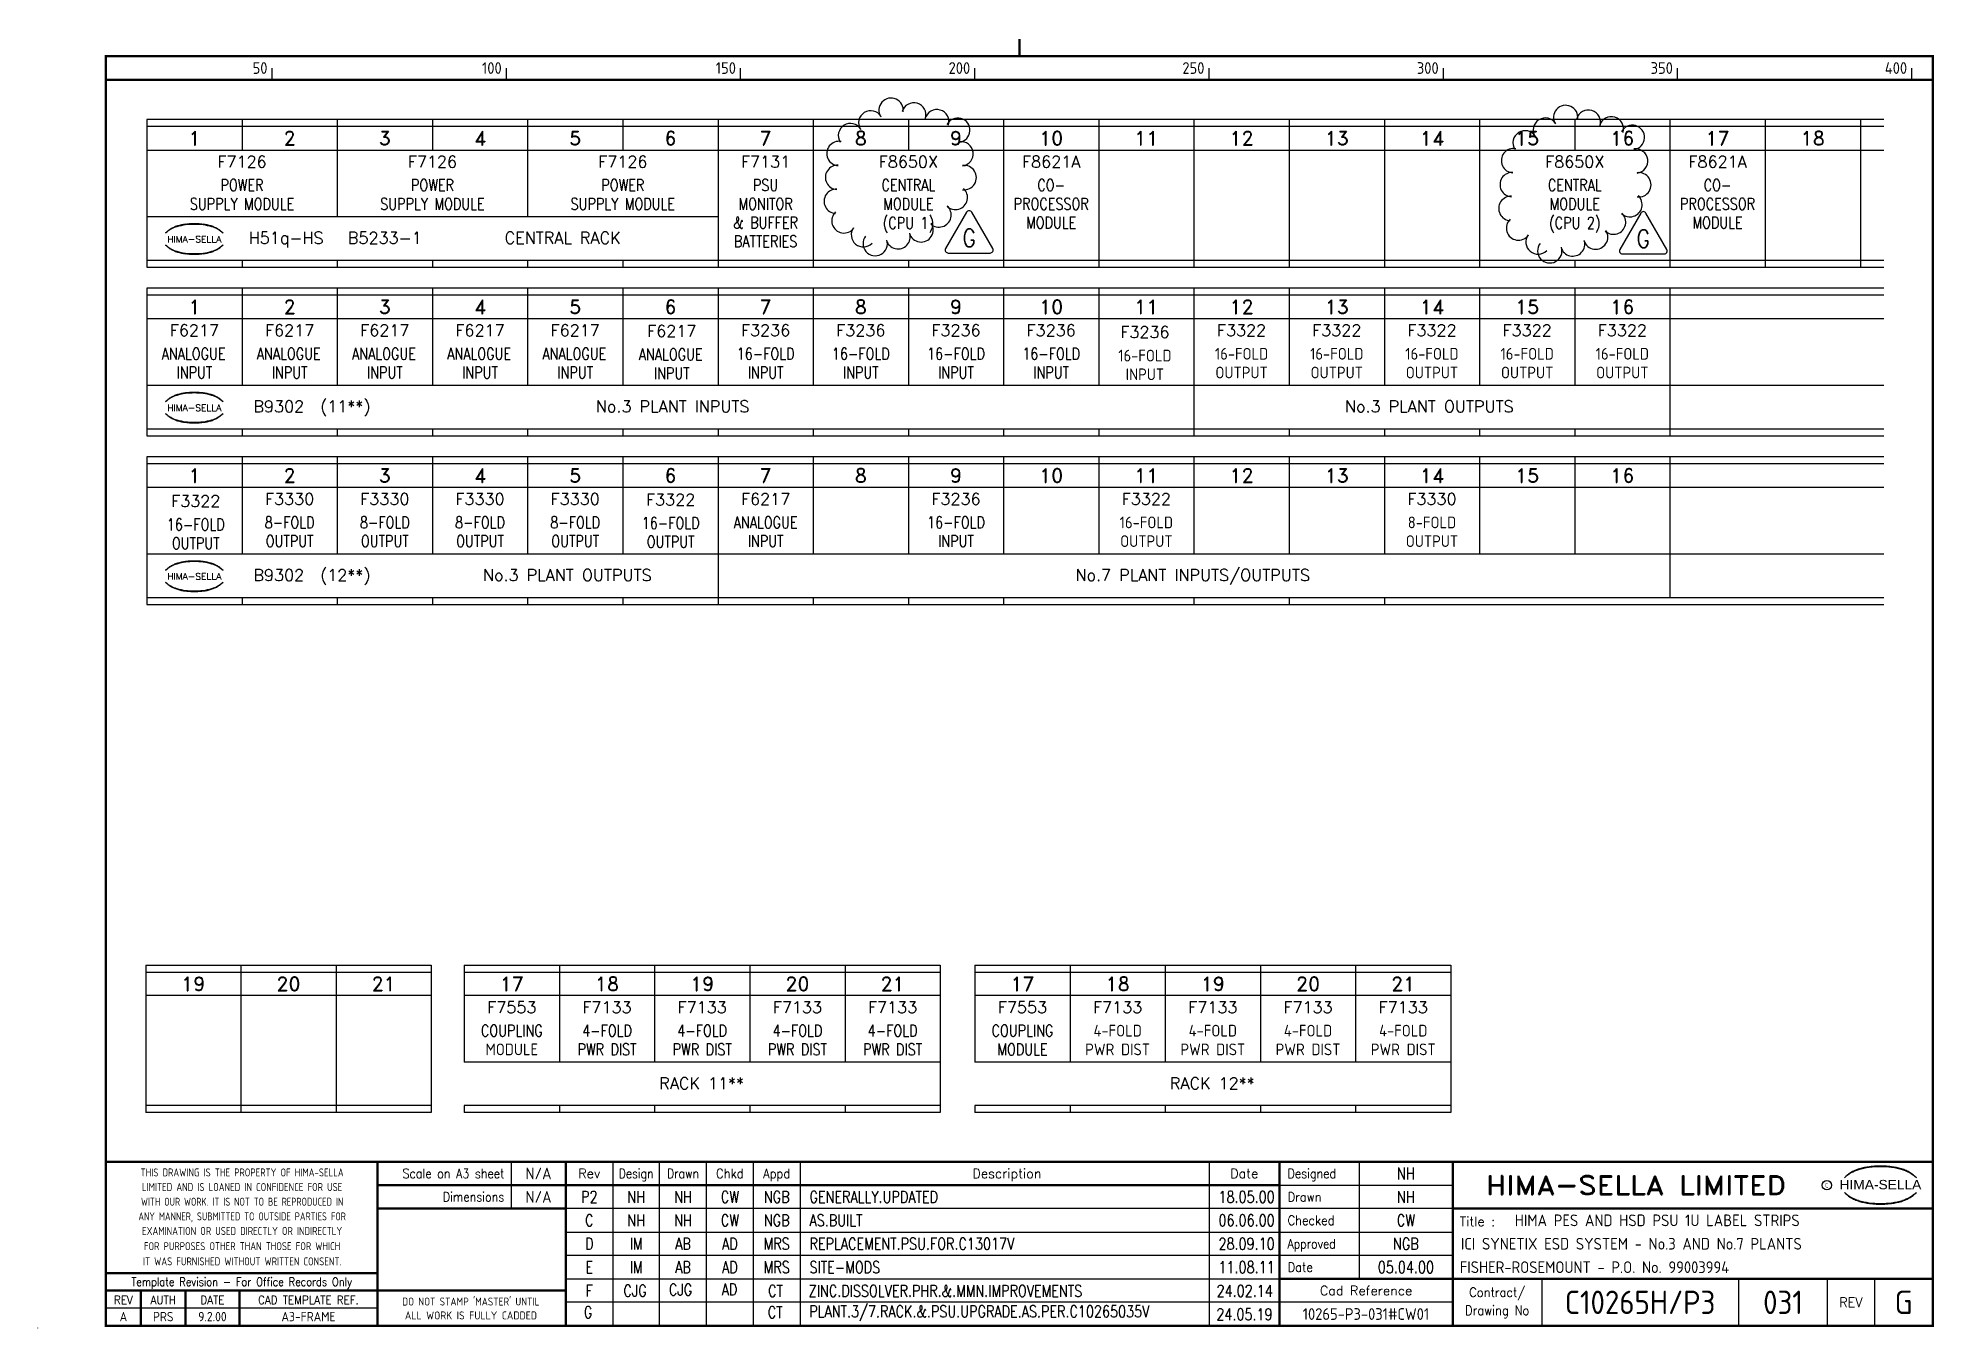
# Model space of a CAD drawing. Extents: x 0 to 405, y 0 to 275.
import ezdxf
from ezdxf.enums import TextEntityAlignment as Align

# ---------------------------------------------------------------- set-up
doc = ezdxf.new("R2010")
doc.units = 0
doc.header["$LTSCALE"] = 0.25
doc.header["$MEASUREMENT"] = 0
doc.layers.get('0').update_dxf_attribs({"color": 41, "linetype": 'CONTINUOUS'})
for name, color, linetype in [('00-DRG_FRAME', 12, 'CONTINUOUS'), ('01-DRAW', 7, 'CONTINUOUS'), ('02-TEXT', 2, 'CONTINUOUS')]:
    doc.layers.add(name, color=color, linetype=linetype)
doc.styles.add('ARIAL', font='arial.ttf', dxfattribs={"height": 2.5})
doc.styles.add('ISO', font='iso.shx', dxfattribs={"height": 2.5})
doc.styles.add('ROMAND', font='ROMAND')
doc.styles.add('ROMANS', font='romans.shx', dxfattribs={"width": 0.8})

msp = doc.modelspace()

# ---------------------------------------------------------------- texts
at = {"layer": '00-DRG_FRAME', "style": 'ISO'}
for s, p in [('50', (49, 267.75)), ('100', (99, 267.75)), ('150', (149, 267.75)), ('200', (199, 267.75)), ('250', (249, 267.75)), ('300', (299, 267.75)), ('350', (349, 267.75)), ('400', (399, 267.75))]:
    msp.add_text(s, height=2.5, dxfattribs=at).set_placement(p, align=Align.RIGHT)
at = {"layer": '00-DRG_FRAME', "color": 3, "style": 'ISO'}
for s, width, p in [('THIS DRAWING IS THE PROPERTY OF HIMA-SELLA', 0.9, (43.59, 33.23)), ("DO NOT STAMP 'MASTER' UNTIL", 0.95, (92.43, 5.83))]:
    msp.add_text(s, height=1.7, dxfattribs=dict(at, width=width)).set_placement(p, align=Align.MIDDLE)
at = {"layer": '00-DRG_FRAME', "color": 4, "style": 'ROMAND', "width": 0.87}
for s, p in [('Scale on A3 sheet', (99.54, 32)), ('Dimensions', (99.54, 27.01))]:
    msp.add_text(s, height=2, dxfattribs=at).set_placement(p, align=Align.RIGHT)
at = {"layer": '00-DRG_FRAME', "color": 4, "style": 'ROMAND'}
for s, p in [('Rev', (117.7, 32)), ('Description', (206.85, 32)), ('Date', (257.5, 32))]:
    msp.add_text(s, height=2, dxfattribs=at).set_placement(p, align=Align.CENTER)
for s, width, p in [('Design', 0.85, (127.7, 32)), ('Drawn', 0.85, (137.7, 32)), ('Chkd', 0.9, (147.7, 32)), ('Appd', 0.9, (157.7, 32))]:
    msp.add_text(s, height=2, dxfattribs=dict(at, width=width)).set_placement(p, align=Align.CENTER)
for s, width, p in [('Designed', 0.87, (266.75, 32)), ('Drawn', 0.9, (266.75, 27)), ('Checked', 0.9, (266.75, 22)), ('Approved', 0.85, (266.75, 17)), ('Date', 0.9, (266.75, 12))]:
    msp.add_text(s, height=2, dxfattribs=dict(at, width=width)).set_placement(p)
at = {"layer": '00-DRG_FRAME', "style": 'ROMAND', "width": 1.15}
msp.add_text('HIMA-SELLA LIMITED', height=4, dxfattribs=at).set_placement((341.1, 30.5), align=Align.MIDDLE)
at = {"layer": '00-DRG_FRAME', "color": 3, "style": 'ISO'}
for s, width, p in [('LIMITED AND IS LOANED IN CONFIDENCE FOR USE', 0.9, (43.59, 30.11)), ('ANY MANNER, SUBMITTED TO OUTSIDE PARTIES FOR', 0.87, (43.59, 23.85)), ('WITH OUR WORK. IT IS NOT TO BE REPRODUCED IN', 0.87, (43.59, 26.98)), ('EXAMINATION OR USED DIRECTLY OR INDIRECTLY', 0.9, (43.59, 20.73)), ('FOR PURPOSES OTHER THAN THOSE FOR WHICH', 0.9, (43.59, 17.49)), ('IT WAS FURNISHED WITHOUT WRITTEN CONSENT.', 0.9, (43.59, 14.24))]:
    msp.add_text(s, height=1.7, dxfattribs=dict(at, width=width)).set_placement(p, align=Align.MIDDLE_CENTER)
at = {"layer": '00-DRG_FRAME', "color": 3, "style": 'ISO', "width": 0.9}
msp.add_text('C', height=1, dxfattribs=at).set_placement((381.84, 30), align=Align.CENTER)
at = {"layer": '00-DRG_FRAME', "style": 'ARIAL', "width": 1.05}
msp.add_text('HIMA-SELLA', height=2, dxfattribs=at).set_placement((393.3, 29.63), align=Align.CENTER)
at = {"layer": '00-DRG_FRAME', "color": 4, "style": 'ROMAND'}
msp.add_text('Title :', height=2, dxfattribs=at).set_placement((303.5, 21.75))
for s, height, width, p in [('Template Revision - For Office Records Only', 1.8, 0.85, (43.5, 9.62)), ('Contract/', 2, 0.9, (311.5, 7.5)), ('REV', 1.8, 0.9, (18.25, 6)), ('AUTH', 1.8, 0.9, (26.75, 6)), ('DATE', 1.8, 0.9, (37.25, 6)), ('CAD TEMPLATE REF.', 1.8, 0.9, (57.75, 6)), ('Drawing No', 2, 0.9, (311.5, 3.5))]:
    msp.add_text(s, height=height, dxfattribs=dict(at, width=width)).set_placement(p, align=Align.MIDDLE)
for s, p in [('Cad Reference', (283.5, 8)), ('REV', (387, 5.5))]:
    msp.add_text(s, height=2, dxfattribs=at).set_placement(p, align=Align.MIDDLE)
at = {"layer": '00-DRG_FRAME', "color": 41, "style": 'ISO'}
for s, p in [('A', (18.25, 1.45)), ('PRS', (26.75, 1.45)), ('9.2.00', (37.25, 1.45)), ('A3-FRAME', (57.75, 1.45))]:
    msp.add_text(s, height=2, dxfattribs=at).set_placement(p, align=Align.CENTER)
at = {"layer": '00-DRG_FRAME', "color": 3, "style": 'ISO'}
msp.add_text('ALL WORK IS FULLY CADDED', height=1.7, dxfattribs=at).set_placement((92.43, 2.7), align=Align.MIDDLE_CENTER)
at = {"layer": '02-TEXT', "style": 'ROMAND'}
for s, p in [('1', (33.41, 254)), ('2', (53.73, 254)), ('3', (74.05, 254)), ('4', (94.37, 254)), ('5', (114.69, 254)), ('6', (135.01, 254)), ('7', (155.33, 254)), ('8', (175.65, 254)), ('9', (195.97, 254)), ('10', (216.29, 254)), ('11', (236.61, 254)), ('12', (256.93, 254)), ('13', (277.25, 254)), ('14', (297.57, 254)), ('15', (317.89, 254)), ('16', (338.21, 254)), ('17', (358.53, 254)), ('18', (378.85, 254)), ('1', (33.41, 218)), ('2', (53.73, 218)), ('3', (74.05, 218)), ('4', (94.37, 218)), ('5', (114.69, 218)), ('6', (135.01, 218)), ('7', (155.33, 218)), ('8', (175.65, 218)), ('9', (195.97, 218)), ('10', (216.29, 218)), ('11', (236.61, 218)), ('12', (256.93, 218)), ('13', (277.25, 218)), ('14', (297.57, 218)), ('15', (317.89, 218)), ('16', (338.21, 218)), ('1', (33.41, 182)), ('2', (53.73, 182)), ('3', (74.05, 182)), ('4', (94.37, 182)), ('5', (114.69, 182)), ('6', (135.01, 182)), ('7', (155.33, 182)), ('8', (175.65, 182)), ('9', (195.97, 182)), ('10', (216.29, 182)), ('11', (236.61, 182)), ('12', (256.93, 182)), ('13', (277.25, 182)), ('14', (297.57, 182)), ('15', (317.89, 182)), ('16', (338.21, 182))]:
    msp.add_text(s, height=3, dxfattribs=at).set_placement(p, align=Align.MIDDLE_CENTER)
at = {"layer": '02-TEXT'}
for s, height, style, p in [('F7126', 2.5, 'ROMAND', (43.57, 249)), ('F7126', 2.5, 'ROMAND', (84.21, 249)), ('F7126', 2.5, 'ROMAND', (124.85, 249)), ('F7131', 2.5, 'ROMAND', (155.33, 249)), ('F8650X', 2.5, 'ROMAND', (185.81, 249)), ('F8621A', 2.5, 'ROMAND', (216.29, 249)), ('F8650X', 2.5, 'ROMAND', (328.05, 249)), ('F8621A', 2.5, 'ROMAND', (358.53, 249)), ('F6217', 2.5, 'ROMAND', (33.41, 213)), ('F6217', 2.5, 'ROMAND', (53.73, 213)), ('F6217', 2.5, 'ROMAND', (74.05, 213)), ('F6217', 2.5, 'ROMAND', (94.37, 213)), ('F6217', 2.5, 'ROMAND', (114.69, 213)), ('F6217', 2.5, 'ROMAND', (135.31, 212.85)), ('F3236', 2.5, 'ROMAND', (155.33, 213)), ('F3236', 2.5, 'ROMAND', (175.65, 213)), ('F3236', 2.5, 'ROMAND', (195.97, 213)), ('F3236', 2.5, 'ROMAND', (216.29, 213)), ('F3236', 2.5, 'ROMAND', (236.3, 212.62)), ('F3322', 2.5, 'ROMAND', (256.93, 213)), ('F3322', 2.5, 'ROMAND', (277.25, 213)), ('F3322', 2.5, 'ROMAND', (297.57, 213)), ('F3322', 2.5, 'ROMAND', (317.89, 213)), ('F3322', 2.5, 'ROMAND', (338.21, 213)), ('16-FOLD', 2.5, 'ISO', (236.3, 207.62)), ('16-FOLD', 2.5, 'ISO', (256.93, 208)), ('16-FOLD', 2.5, 'ISO', (277.25, 208)), ('16-FOLD', 2.5, 'ISO', (297.57, 208)), ('16-FOLD', 2.5, 'ISO', (317.89, 208)), ('16-FOLD', 2.5, 'ISO', (338.21, 208)), ('INPUT', 2.5, 'ISO', (236.3, 203.62)), ('OUTPUT', 2.5, 'ISO', (256.93, 204)), ('OUTPUT', 2.5, 'ISO', (277.25, 204)), ('OUTPUT', 2.5, 'ISO', (297.57, 204)), ('OUTPUT', 2.5, 'ISO', (317.89, 204)), ('OUTPUT', 2.5, 'ISO', (338.21, 204)), ('F3330', 2.5, 'ROMAND', (53.73, 177)), ('F3330', 2.5, 'ROMAND', (74.05, 177)), ('F3330', 2.5, 'ROMAND', (94.37, 177)), ('F3330', 2.5, 'ROMAND', (114.69, 177)), ('F3322', 2.5, 'ROMAND', (135.06, 176.86)), ('F6217', 2.5, 'ROMAND', (155.33, 177)), ('F3236', 2.5, 'ROMAND', (195.97, 177)), ('F3322', 2.5, 'ROMAND', (236.61, 177)), ('F3330', 2.5, 'ROMAND', (297.57, 177)), ('F3322', 2.5, 'ROMAND', (33.69, 176.55)), ('16-FOLD', 2.5, 'ISO', (236.61, 172)), ('8-FOLD', 2.5, 'ISO', (297.57, 172)), ('OUTPUT', 2.5, 'ISO', (236.61, 168)), ('OUTPUT', 2.5, 'ISO', (297.57, 168)), ('19', 3, 'ROMAND', (33.16, 73.5)), ('20', 3, 'ROMAND', (53.48, 73.5)), ('21', 3, 'ROMAND', (73.8, 73.5)), ('17', 3, 'ROMAND', (101.16, 73.5)), ('18', 3, 'ROMAND', (121.48, 73.5)), ('19', 3, 'ROMAND', (141.8, 73.5)), ('20', 3, 'ROMAND', (162.12, 73.5)), ('21', 3, 'ROMAND', (182.44, 73.5)), ('17', 3, 'ROMAND', (210.16, 73.5)), ('18', 3, 'ROMAND', (230.48, 73.5)), ('19', 3, 'ROMAND', (250.8, 73.5)), ('20', 3, 'ROMAND', (271.12, 73.5)), ('21', 3, 'ROMAND', (291.44, 73.5)), ('F7553', 2.5, 'ROMAND', (101.16, 68.5)), ('F7133', 2.5, 'ROMAND', (121.48, 68.5)), ('F7133', 2.5, 'ROMAND', (141.8, 68.5)), ('F7133', 2.5, 'ROMAND', (162.12, 68.5)), ('F7133', 2.5, 'ROMAND', (182.44, 68.5)), ('F7553', 2.5, 'ROMAND', (210.16, 68.5)), ('F7133', 2.5, 'ROMAND', (230.48, 68.5)), ('F7133', 2.5, 'ROMAND', (250.8, 68.5)), ('F7133', 2.5, 'ROMAND', (271.12, 68.5)), ('F7133', 2.5, 'ROMAND', (291.44, 68.5)), ('MODULE', 2.5, 'ISO', (101.16, 59.5)), ('PWR DIST', 2.5, 'ISO', (230.48, 59.5)), ('4-FOLD', 2.5, 'ISO', (230.48, 63.5)), ('PWR DIST', 2.5, 'ISO', (250.8, 59.5)), ('4-FOLD', 2.5, 'ISO', (250.8, 63.5)), ('PWR DIST', 2.5, 'ISO', (271.12, 59.5)), ('4-FOLD', 2.5, 'ISO', (271.12, 63.5)), ('PWR DIST', 2.5, 'ISO', (291.44, 59.5)), ('4-FOLD', 2.5, 'ISO', (291.44, 63.5))]:
    msp.add_text(s, height=height, dxfattribs=dict(at, style=style)).set_placement(p, align=Align.MIDDLE)
at = {"layer": '02-TEXT', "style": 'ROMANS', "width": 0.8}
for s, p in [('POWER', (43.57, 244)), ('POWER', (84.21, 244)), ('POWER', (124.85, 244)), ('PSU', (155.33, 244)), ('CENTRAL', (185.81, 244)), ('CO-', (216.29, 244)), ('CENTRAL', (328.05, 244)), ('CO-', (358.53, 244)), ('SUPPLY MODULE', (43.57, 240)), ('SUPPLY MODULE', (84.21, 240)), ('SUPPLY MODULE', (124.85, 240)), ('MONITOR', (155.33, 240)), ('MODULE', (185.81, 240)), ('PROCESSOR', (216.29, 240)), ('MODULE', (328.05, 240)), ('PROCESSOR', (358.53, 240)), ('& BUFFER', (155.33, 236)), ('(CPU 1)', (185.81, 235.75)), ('MODULE', (216.29, 236)), ('(CPU 2)', (328.05, 235.75)), ('MODULE', (358.53, 236)), ('BATTERIES', (155.33, 232)), ('ANALOGUE', (33.22, 208)), ('ANALOGUE', (53.54, 208)), ('ANALOGUE', (73.86, 208)), ('ANALOGUE', (94.18, 208)), ('ANALOGUE', (114.5, 208)), ('ANALOGUE', (135.07, 207.85)), ('16-FOLD', (155.33, 208)), ('16-FOLD', (175.65, 208)), ('16-FOLD', (195.97, 208)), ('16-FOLD', (216.29, 208)), ('INPUT', (33.41, 204)), ('INPUT', (53.73, 204)), ('INPUT', (74.05, 204)), ('INPUT', (94.37, 204)), ('INPUT', (114.69, 204)), ('INPUT', (135.31, 203.85)), ('INPUT', (155.33, 204)), ('INPUT', (175.65, 204)), ('INPUT', (195.97, 204)), ('INPUT', (216.29, 204)), ('16-FOLD', (33.69, 171.55)), ('8-FOLD', (53.73, 172)), ('8-FOLD', (74.05, 172)), ('8-FOLD', (94.37, 172)), ('8-FOLD', (114.69, 172)), ('16-FOLD', (135.06, 171.86)), ('ANALOGUE', (155.33, 172)), ('16-FOLD', (195.97, 172)), ('OUTPUT', (33.69, 167.55)), ('OUTPUT', (53.73, 168)), ('OUTPUT', (74.05, 168)), ('OUTPUT', (94.37, 168)), ('OUTPUT', (114.69, 168)), ('OUTPUT', (135.06, 167.86)), ('INPUT', (155.33, 168)), ('INPUT', (195.97, 168)), ('COUPLING', (101.16, 63.5)), ('PWR DIST', (121.48, 59.5)), ('4-FOLD', (121.48, 63.5)), ('PWR DIST', (141.8, 59.5)), ('4-FOLD', (141.8, 63.5)), ('PWR DIST', (162.12, 59.5)), ('4-FOLD', (162.12, 63.5)), ('PWR DIST', (182.44, 59.5)), ('4-FOLD', (182.44, 63.5)), ('COUPLING', (210.16, 63.5)), ('MODULE', (210.16, 59.5))]:
    msp.add_text(s, height=2.5, dxfattribs=at).set_placement(p, align=Align.MIDDLE)
at = {"layer": '02-TEXT', "style": 'ROMAND'}
for s, p in [('H51q-HS', (52.98, 231.5)), ('B5233-1', (74.05, 231.5)), ('CENTRAL RACK', (112, 231.5)), ('B9302  (11**)', (58.48, 195.5)), ('No.3 PLANT INPUTS', (135.5, 195.5)), ('No.3 PLANT OUTPUTS', (297, 195.5)), ('B9302  (12**)', (58.48, 159.5)), ('No.3 PLANT OUTPUTS', (113, 159.5)), ('No.7 PLANT INPUTS/OUTPUTS', (246.5, 159.5)), ('RACK 11**', (141.69, 51)), ('RACK 12**', (250.69, 51))]:
    msp.add_text(s, height=2.5, dxfattribs=at).set_placement(p, align=Align.CENTER)
at = {"layer": '02-TEXT', "style": 'ROMANS', "width": 0.8}
for tag, text, p in [('NH', '', (292, 31.75)), ('P2', 'A', (117.7, 26.75)), ('NH', '', (127.7, 26.75)), ('NH', '', (137.7, 26.75)), ('CW', '', (147.7, 26.75)), ('NGB', '', (157.7, 26.75)), ('18.05.00', '', (258, 26.75)), ('NH', '', (292, 26.75)), ('C', 'A', (117.7, 21.75)), ('NH', '', (127.7, 21.75)), ('NH', '', (137.7, 21.75)), ('CW', '', (147.7, 21.75)), ('NGB', '', (157.7, 21.75)), ('06.06.00', '', (258, 21.75)), ('CW', '', (292, 21.75)), ('D', 'A', (117.7, 16.75)), ('IM', '', (127.7, 16.75)), ('AB', '', (137.7, 16.75)), ('AD', '', (147.7, 16.75)), ('MRS', '', (157.7, 16.75)), ('28.09.10', '', (258, 16.75)), ('NGB', 'NGB', (292, 16.75)), ('E', 'A', (117.7, 11.75)), ('IM', '', (127.7, 11.75)), ('AB', '', (137.7, 11.75)), ('AD', '', (147.7, 11.75)), ('MRS', '', (157.7, 11.75)), ('11.08.11', '', (258, 11.75)), ('05.04.00', '', (292, 11.75)), ('F', 'A', (117.66, 6.74)), ('CJG', '', (127.46, 6.72)), ('CJG', '', (137.18, 6.95)), ('AD', '', (147.61, 7)), ('CT', '', (157.45, 6.69)), ('24.02.14', '', (257.6, 6.69)), ('G', 'A', (117.43, 2.14)), ('CT', '', (157.38, 2.12)), ('24.05.19', '', (257.55, 1.68))]:
    msp.add_attdef(tag, text=text, height=2.5, dxfattribs=at).set_placement(p, align=Align.CENTER)
for tag, p in [('GENERALLY.UPDATED', (164.7, 26.75)), ('AS.BUILT', (164.7, 21.75)), ('REPLACEMENT.PSU.FOR.C13017V', (164.7, 16.75)), ('SITE-MODS', (164.7, 11.75)), ('ZINC.DISSOLVER.PHR.&.MMN.IMPROVEMENTS', (164.54, 6.69)), ('PLANT.3/7.RACK.&.PSU.UPGRADE.AS.PER.C10265035V', (164.65, 2.3))]:
    msp.add_attdef(tag, p, '', height=2.5, dxfattribs=at)

# ---------------------------------------------------------------- blocks, each defined once
blk = doc.blocks.new('A3-TITLE')
at = {"style": 'ISO'}
blk.add_attdef('TITLE_1', (318.75, 21.75), '', height=2.5, dxfattribs=at)
for tag, p in [('DRGNO', (372.5, 3)), ('REV.', (398.25, 3))]:
    blk.add_attdef(tag, text='', height=5, dxfattribs=at).set_placement(p, align=Align.CENTER)
blk = doc.blocks.new('A3-CONTRACT')
at = {"style": 'ISO'}
for tag, height, p in [('SCALE', 2.5, (106.86, 31.75)), ('DIMS', 2.5, (106.86, 26.75)), ('CAD-REF', 2.5, (282, 1.75)), ('CONTRACT', 5, (342, 3))]:
    blk.add_attdef(tag, text='', height=height, dxfattribs=at).set_placement(p, align=Align.CENTER)
for tag, p in [('TITLE_2', (303.75, 16.75)), ('TITLE_3', (303.5, 11.75))]:
    blk.add_attdef(tag, p, '', height=2.5, dxfattribs=at)
blk = doc.blocks.new('HSLOGO')
for centre, radius, start, end in [((-2.7, -3.7), 7.24, 106.0532, 133.5024), ((-2.43, -3.52), 7.3, 130.419, 136.057), ((-3.19, -2.43), 5.98, 122.244, 131.6154), ((-3.55, -1.75), 5.21, 111.8206, 122.8668), ((-1.53, -5.83), 9.76, 107.5931, 113.9452), ((-0.2, -12.03), 15.94, 89.2698, 106.3911), ((-1.2, -7.01), 10.99, 96.0146, 107.3203), ((-0.01, -14.22), 18.28, 92.8917, 97.3734), ((-0.06, -11.66), 15.73, 89.7805, 93.1738), ((0.06, -11.66), 15.73, 86.8262, 90.2195), ((0.2, -12.03), 15.94, 73.6089, 90.7302), ((0.01, -14.22), 18.28, 82.6266, 87.1083), ((1.2, -7.01), 10.99, 72.6797, 83.9854), ((1.53, -5.83), 9.76, 66.0548, 72.4069), ((2.7, -3.7), 7.24, 46.4976, 73.9468), ((3.55, -1.75), 5.21, 57.1332, 68.1794), ((3.19, -2.43), 5.98, 48.3846, 57.756), ((2.43, -3.52), 7.3, 43.943, 49.581), ((-2.7, 3.7), 7.24, 226.4976, 253.9468), ((-2.43, 3.52), 7.3, 223.943, 229.581), ((-3.19, 2.43), 5.98, 228.3846, 237.756), ((-3.55, 1.75), 5.21, 237.1332, 248.1794), ((-1.53, 5.83), 9.76, 246.0548, 252.4069), ((-0.2, 12.03), 15.94, 253.6089, 270.7302), ((-1.2, 7.01), 10.99, 252.6797, 263.9854), ((-0.01, 14.22), 18.28, 262.6266, 267.1083), ((-0.06, 11.66), 15.73, 266.8262, 270.2195), ((0.2, 12.03), 15.94, 269.2698, 286.3911), ((0.06, 11.66), 15.73, 269.7805, 273.1738), ((0.01, 14.22), 18.28, 272.8917, 277.3734), ((1.2, 7.01), 10.99, 276.0146, 287.3203), ((1.53, 5.83), 9.76, 287.5931, 293.9452), ((2.7, 3.7), 7.24, 286.0532, 313.5024), ((3.55, 1.75), 5.21, 291.8206, 302.8668), ((3.19, 2.43), 5.98, 302.244, 311.6154), ((2.43, 3.52), 7.3, 310.419, 316.057)]:
    blk.add_arc(centre, radius, start, end)
at = {"style": 'ROMAND', "width": 1.05}
blk.add_text('HIMA-SELLA', height=1.7, dxfattribs=at).set_placement((0, -0.9), align=Align.CENTER)
blk = doc.blocks.new('TRI-F')
at = {"layer": '01-DRAW'}
blk.add_lwpolyline([(-0.26, 2.55), (-2.34, -1.05, 0.57735), (-2.08, -1.5), (2.08, -1.5, 0.57735), (2.34, -1.05), (0.26, 2.55, 0.57735)], format="xyb", close=True, dxfattribs=at)
at = {"layer": '02-TEXT', "color": 2, "style": 'ROMANS', "width": 0.8}
blk.add_text('G', height=1.8, dxfattribs=at).set_placement((0, 0), align=Align.MIDDLE)
blk = doc.blocks.new('*U11')
at = {"color": 0, "linetype": 'ByBlock', "lineweight": -2}
for centre, start, end in [((-2.01, 14.17), 352.152, 212.0054), ((-6.34, 11.46), 32.0054, 212.0054), ((2.84, 13.15), 343.7398, 163.7398), ((7.75, 11.72), 343.7398, 163.7398), ((12.23, 9.92), 277.7652, 153.1337), ((-10.67, 8.75), 32.0054, 212.0054), ((-13.14, 4.94), 79.7, 266.8202), ((12.92, 4.86), 277.7652, 97.7652), ((-13.43, -0.16), 86.8202, 266.8202), ((13.61, -0.21), 262.5607, 97.7652), ((-13.71, -5.26), 86.8202, 266.8202), ((11.71, -4.45), 226.9092, 46.9092), ((-12.07, -9.44), 132.9418, 324.4623), ((8.22, -8.18), 226.9092, 46.9092), ((-7.91, -12.41), 144.4623, 315.1843), ((-0.51, -12.84), 196.6992, 16.6992), ((4.39, -11.37), 196.6992, 33.0367), ((-5.4, -14.3), 142.6071, 16.6992)]:
    blk.add_arc(centre, 2.6, start, end, dxfattribs=at)
blk = doc.blocks.new('*U12')
at = {"color": 0, "linetype": 'ByBlock', "lineweight": -2}
for centre, start, end in [((-2.01, 14.17), 352.152, 212.0054), ((-6.34, 11.46), 32.0054, 212.0054), ((2.84, 13.15), 343.7398, 163.7398), ((7.75, 11.72), 343.7398, 163.7398), ((12.23, 9.92), 277.7652, 153.1337), ((-10.67, 8.75), 32.0054, 212.0054), ((-13.14, 4.94), 79.7, 266.8202), ((12.92, 4.86), 277.7652, 97.7652), ((-13.43, -0.16), 86.8202, 266.8202), ((13.61, -0.21), 262.5607, 97.7652), ((-13.71, -5.26), 86.8202, 266.8202), ((11.71, -4.45), 226.9092, 46.9092), ((-12.07, -9.44), 132.9418, 324.4623), ((8.22, -8.18), 226.9092, 46.9092), ((-7.91, -12.41), 144.4623, 315.1843), ((-0.51, -12.84), 196.6992, 16.6992), ((4.39, -11.37), 196.6992, 33.0367), ((-5.4, -14.3), 142.6071, 16.6992)]:
    blk.add_arc(centre, 2.6, start, end, dxfattribs=at)

# ---------------------------------------------------------------- linework, layer by layer
at = {"layer": '00-DRG_FRAME'}
for p, q in [((50, 266.5), (50, 269)), ((100, 266.5), (100, 269)), ((150, 266.5), (150, 269)), ((200, 266.5), (200, 269)), ((250, 266.5), (250, 269)), ((300, 266.5), (300, 269)), ((350, 266.5), (350, 269)), ((400, 266.5), (400, 269)), ((101.01, 35.5), (101.01, 25.5)), ((122.7, 35.5), (122.7, 0.5)), ((132.7, 0.5), (132.7, 35.5)), ((142.7, 0.5), (142.7, 35.5)), ((152.7, 35.5), (152.7, 0.5)), ((162.7, 35.5), (162.7, 0.5)), ((250, 35.5), (250, 0.5)), ((282, 35.5), (282, 10.5)), ((265, 30.5), (302, 30.5)), ((302, 25.5), (112.7, 25.5)), ((112.7, 20.5), (302, 20.5)), ((302, 15.5), (112.7, 15.5)), ((112.7, 10.5), (265, 10.5)), ((321, 10.5), (321, 0.5)), ((363, 10.5), (363, 0.5)), ((382, 0.5), (382, 10.5)), ((392, 10.5), (392, 0.5)), ((72.5, 4.25), (14.5, 4.25)), ((302, 5.5), (112.7, 5.5)), ((0, 0), (0, 0.03))]:
    msp.add_line(p, q, dxfattribs=at)
at = {"layer": '00-DRG_FRAME', "const_width": 0.5}
for points in [[(209.5, 271.5), (209.5, 275.18)], [(209.5, 271.5), (209.5, 275.18)], [(14.5, 266.5), (404.5, 266.5)], [(404.5, 35.5), (14.5, 35.5)], [(72.5, 0.5), (72.5, 35.5)], [(112.7, 0.5), (112.7, 35.5)], [(265, 35.5), (265, 0.5)], [(302, 0.5), (302, 35.5)], [(265, 30.5), (72.5, 30.5)], [(112.7, 25.5), (72.5, 25.5)], [(404.5, 25.5), (302, 25.5)], [(14.5, 11.75), (72.5, 11.75)], [(14.5, 8), (72.5, 8)], [(22, 0.5), (22, 8)], [(31.5, 0.5), (31.5, 8)], [(43, 0.5), (43, 8)], [(112.7, 8), (72.5, 8)], [(265, 10.5), (404.5, 10.5)]]:
    msp.add_lwpolyline(points, dxfattribs=at)
msp.add_lwpolyline([(14.5, 0.5), (404.5, 0.5), (404.5, 271.5), (14.5, 271.5)], close=True, dxfattribs=at)
at = {"layer": '00-DRG_FRAME', "color": 3}
msp.add_circle((381.88, 30.5), 1, dxfattribs=at)
for centre, radius, start, end in [((390.6, 26.83), 7.24, 106.0532, 133.5024), ((390.88, 27.01), 7.3, 130.419, 136.057), ((390.11, 28.1), 5.98, 122.244, 131.6154), ((389.75, 28.78), 5.21, 111.8206, 122.8668), ((391.78, 24.7), 9.76, 107.5931, 113.9452), ((393.1, 18.5), 15.94, 89.2698, 106.3911), ((392.1, 23.52), 10.99, 96.0146, 107.3203), ((393.29, 16.31), 18.28, 92.8917, 97.3734), ((393.24, 18.86), 15.73, 89.7805, 93.1738), ((393.36, 18.86), 15.73, 86.8262, 90.2195), ((393.51, 18.5), 15.94, 73.6089, 90.7302), ((393.31, 16.31), 18.28, 82.6266, 87.1083), ((394.51, 23.52), 10.99, 72.6797, 83.9854), ((394.83, 24.7), 9.76, 66.0548, 72.4069), ((396, 26.83), 7.24, 46.4976, 73.9468), ((396.85, 28.78), 5.21, 57.1332, 68.1794), ((396.49, 28.1), 5.98, 48.3846, 57.756), ((395.73, 27.01), 7.3, 43.943, 49.581), ((390.88, 34.04), 7.3, 223.943, 229.581), ((390.6, 34.23), 7.24, 226.4976, 253.9468), ((390.11, 32.96), 5.98, 228.3846, 237.756), ((396, 34.23), 7.24, 286.0532, 313.5024), ((396.49, 32.96), 5.98, 302.244, 311.6154), ((395.73, 34.04), 7.3, 310.419, 316.057), ((389.75, 32.28), 5.21, 237.1332, 248.1794), ((391.78, 36.36), 9.76, 246.0548, 252.4069), ((393.1, 42.56), 15.94, 253.6089, 270.7302), ((392.1, 37.54), 10.99, 252.6797, 263.9854), ((393.29, 44.75), 18.28, 262.6266, 267.1083), ((393.24, 42.19), 15.73, 266.8262, 270.2195), ((393.51, 42.56), 15.94, 269.2698, 286.3911), ((393.36, 42.19), 15.73, 269.7805, 273.1738), ((393.31, 44.75), 18.28, 272.8917, 277.3734), ((394.51, 37.54), 10.99, 276.0146, 287.3203), ((394.83, 36.36), 9.76, 287.5931, 293.9452), ((396.85, 32.28), 5.21, 291.8206, 302.8668)]:
    msp.add_arc(centre, radius, start, end, dxfattribs=at)
at = {"layer": '01-DRAW'}
for p, q in [((394.01, 258), (23.25, 258)), ((23.25, 258), (23.25, 226.5)), ((394.01, 256.5), (23.25, 256.5)), ((43.57, 258), (43.57, 251.5)), ((63.89, 258), (63.89, 237.25)), ((84.21, 258), (84.21, 251.5)), ((104.53, 258), (104.53, 237.25)), ((124.85, 258), (124.85, 251.5)), ((145.17, 258), (145.17, 226.5)), ((165.49, 258), (165.49, 226.5)), ((185.81, 258), (185.81, 251.5)), ((226.45, 258), (226.45, 226.5)), ((246.77, 258), (246.77, 226.5)), ((267.09, 258), (267.09, 226.5)), ((287.41, 258), (287.41, 226.5)), ((307.73, 258), (307.73, 226.5)), ((328.05, 258), (328.05, 251.5)), ((348.37, 258), (348.37, 226.5)), ((368.69, 258), (368.69, 226.5)), ((389.01, 258), (389.01, 226.5)), ((23.25, 251.5), (394.01, 251.5)), ((145.17, 237.25), (23.25, 237.25)), ((23.25, 228), (394.01, 228)), ((43.57, 228), (43.57, 226.5)), ((63.89, 228), (63.89, 226.5)), ((84.21, 228), (84.21, 226.5)), ((104.53, 228), (104.53, 226.5)), ((124.85, 228), (124.85, 226.5)), ((185.81, 228), (185.81, 226.5)), ((328.05, 228), (328.05, 226.5)), ((23.25, 226.5), (394.01, 226.5)), ((394.01, 222), (23.25, 222)), ((23.25, 222), (23.25, 190.5)), ((23.25, 222), (23.25, 190.5)), ((394.01, 220.5), (23.25, 220.5)), ((43.57, 222), (43.57, 201.25)), ((43.57, 222), (43.57, 201.25)), ((63.89, 222), (63.89, 201.25)), ((63.89, 222), (63.89, 201.25)), ((84.21, 222), (84.21, 201.25)), ((84.21, 222), (84.21, 201.25)), ((104.53, 222), (104.53, 201.25)), ((104.53, 222), (104.53, 201.25)), ((124.85, 222), (124.85, 201.25)), ((124.85, 222), (124.85, 201.25)), ((145.17, 222), (145.17, 201.25)), ((145.17, 222), (145.17, 201.25)), ((165.49, 222), (165.49, 201.25)), ((165.49, 222), (165.49, 201.25)), ((185.81, 222), (185.81, 201.25)), ((206.13, 222), (206.13, 201.25)), ((206.13, 222), (206.13, 201.25)), ((226.45, 222), (226.45, 201.25)), ((226.45, 222), (226.45, 201.25)), ((246.77, 222), (246.77, 192)), ((246.77, 222), (246.77, 201.25)), ((267.09, 222), (267.09, 201.25)), ((267.09, 222), (267.09, 201.25)), ((287.41, 222), (287.41, 201.25)), ((287.41, 222), (287.41, 201.25)), ((307.73, 222), (307.73, 201.25)), ((307.73, 222), (307.73, 201.25)), ((328.05, 222), (328.05, 201.25)), ((328.05, 222), (328.05, 201.25)), ((348.37, 222), (348.37, 201.25)), ((348.37, 222), (348.37, 201.25)), ((23.25, 215.5), (394.01, 215.5)), ((394.01, 201.25), (23.25, 201.25)), ((348.37, 201.25), (348.37, 192)), ((23.25, 192), (394.01, 192)), ((23.25, 192), (394.01, 192)), ((23.25, 190.5), (394.01, 190.5)), ((23.25, 190.5), (394.01, 190.5)), ((43.57, 192), (43.57, 190.5)), ((43.57, 192), (43.57, 190.5)), ((63.89, 192), (63.89, 190.5)), ((63.89, 192), (63.89, 190.5)), ((84.21, 192), (84.21, 190.5)), ((84.21, 192), (84.21, 190.5)), ((104.53, 192), (104.53, 190.5)), ((104.53, 192), (104.53, 190.5)), ((124.85, 192), (124.85, 190.5)), ((124.85, 192), (124.85, 190.5)), ((145.17, 192), (145.17, 190.5)), ((145.17, 192), (145.17, 190.5)), ((165.49, 192), (165.49, 190.5)), ((165.49, 192), (165.49, 190.5)), ((185.81, 192), (185.81, 190.5)), ((185.81, 192), (185.81, 190.5)), ((206.13, 192), (206.13, 190.5)), ((206.13, 192), (206.13, 190.5)), ((226.45, 192), (226.45, 190.5)), ((226.45, 192), (226.45, 190.5)), ((246.77, 192), (246.77, 190.5)), ((246.77, 192), (246.77, 190.5)), ((267.09, 192), (267.09, 190.5)), ((267.09, 192), (267.09, 190.5)), ((287.41, 192), (287.41, 190.5)), ((287.41, 192), (287.41, 190.5)), ((307.73, 192), (307.73, 190.5)), ((307.73, 192), (307.73, 190.5)), ((328.05, 192), (328.05, 190.5)), ((328.05, 192), (328.05, 190.5)), ((348.37, 192), (348.37, 190.5)), ((348.37, 192), (348.37, 190.5)), ((394.01, 186), (23.25, 186)), ((23.25, 186), (23.25, 154.5)), ((394.01, 184.5), (23.25, 184.5)), ((43.57, 186), (43.57, 165.25)), ((63.89, 186), (63.89, 165.25)), ((84.21, 186), (84.21, 165.25)), ((104.53, 186), (104.53, 165.25)), ((124.85, 186), (124.85, 165.25)), ((145.17, 186), (145.17, 156)), ((165.49, 186), (165.49, 165.25)), ((185.81, 186), (185.81, 165.25)), ((206.13, 186), (206.13, 165.25)), ((226.45, 186), (226.45, 165.25)), ((246.77, 186), (246.77, 165.25)), ((267.09, 186), (267.09, 165.25)), ((287.41, 186), (287.41, 165.25)), ((307.73, 186), (307.73, 165.25)), ((328.05, 186), (328.05, 165.25)), ((348.37, 186), (348.37, 165.25)), ((23.25, 179.5), (394.01, 179.5)), ((394.01, 165.25), (23.25, 165.25)), ((348.37, 165.25), (348.37, 156)), ((23.25, 156), (394.01, 156)), ((23.25, 154.5), (394.01, 154.5)), ((43.57, 156), (43.57, 154.5)), ((63.89, 156), (63.89, 154.5)), ((84.21, 156), (84.21, 154.5)), ((104.53, 156), (104.53, 154.5)), ((124.85, 156), (124.85, 154.5)), ((145.17, 156), (145.17, 154.5)), ((165.49, 156), (165.49, 154.5)), ((185.81, 156), (185.81, 154.5)), ((206.13, 156), (206.13, 154.5)), ((246.77, 156), (246.77, 154.5)), ((267.09, 156), (267.09, 154.5)), ((287.41, 156), (287.41, 154.5)), ((23, 77.5), (83.96, 77.5)), ((23, 77.5), (23, 46)), ((43.32, 77.5), (43.32, 46)), ((63.64, 77.5), (63.64, 46)), ((83.96, 77.5), (83.96, 46)), ((91, 77.5), (192.6, 77.5)), ((91, 77.5), (91, 56.75)), ((111.32, 77.5), (111.32, 56.75)), ((131.64, 77.5), (131.64, 56.75)), ((151.96, 77.5), (151.96, 56.75)), ((172.28, 77.5), (172.28, 56.75)), ((192.6, 77.5), (192.6, 46)), ((200, 77.5), (301.6, 77.5)), ((200, 77.5), (200, 56.75)), ((220.32, 77.5), (220.32, 56.75)), ((240.64, 77.5), (240.64, 56.75)), ((260.96, 77.5), (260.96, 56.75)), ((281.28, 77.5), (281.28, 56.75)), ((301.6, 77.5), (301.6, 46)), ((23, 76), (83.96, 76)), ((91, 76), (192.6, 76)), ((200, 76), (301.6, 76)), ((83.96, 71), (23, 71)), ((192.6, 71), (91, 71)), ((301.6, 71), (200, 71)), ((192.6, 56.75), (91, 56.75)), ((301.6, 56.75), (200, 56.75)), ((83.96, 47.5), (23, 47.5)), ((83.96, 46), (23, 46)), ((192.6, 47.5), (91, 47.5)), ((91, 47.5), (91, 46)), ((192.6, 46), (91, 46)), ((111.32, 47.5), (111.32, 46)), ((131.64, 47.5), (131.64, 46)), ((151.96, 47.5), (151.96, 46)), ((172.28, 47.5), (172.28, 46)), ((301.6, 47.5), (200, 47.5)), ((200, 47.5), (200, 46)), ((301.6, 46), (200, 46)), ((220.32, 47.5), (220.32, 46)), ((240.64, 47.5), (240.64, 46)), ((260.96, 47.5), (260.96, 46)), ((281.28, 47.5), (281.28, 46))]:
    msp.add_line(p, q, dxfattribs=at)
at = {"layer": '02-TEXT'}
msp.add_line((206.13, 258), (206.13, 226.5), dxfattribs=at)

# ---------------------------------------------------------------- block references
at = {"color": 6}
for name, p in [('*U11', (184.12, 245.82)), ('*U12', (328.12, 244.28))]:
    msp.add_blockref(name, p, dxfattribs=at)
at = {"xscale": 2.147384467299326, "yscale": 2.147384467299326, "zscale": 2.147384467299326}
for p in [(198.78, 232.73), (342.68, 232.55)]:
    msp.add_blockref('TRI-F', p, dxfattribs=at)
at = {"layer": '02-TEXT', "xscale": 0.8, "yscale": 0.8, "zscale": 0.8}
for p in [(33.38, 232.5), (33.38, 196.5), (33.38, 160.5)]:
    msp.add_blockref('HSLOGO', p, dxfattribs=at)
at = {"layer": '02-TEXT'}
ref = msp.add_blockref('A3-CONTRACT', (0, 0), dxfattribs=at)
ref.add_attrib('SCALE', 'N/A', dxfattribs={"layer": '0', "height": 2.5, "style": 'ISO'}).set_placement((106.86, 31.75), align=Align.CENTER)
ref.add_attrib('DIMS', 'N/A', dxfattribs={"layer": '0', "height": 2.5, "style": 'ISO'}).set_placement((106.86, 26.75), align=Align.CENTER)
ref.add_attrib('CAD-REF', '10265-P3-031#CW01', dxfattribs={"layer": '0', "height": 2.5, "style": 'ISO'}).set_placement((283.48, 1.75), align=Align.CENTER)
ref.add_attrib('TITLE_2', 'ICI SYNETIX ESD SYSTEM - No.3 AND No.7 PLANTS', (303.75, 16.75), dxfattribs={"layer": '0', "height": 2.5, "style": 'ISO'})
ref.add_attrib('TITLE_3', 'FISHER-ROSEMOUNT - P.O. No. 99003994', (303.5, 11.75), dxfattribs={"layer": '0', "height": 2.5, "style": 'ISO'})
ref.add_attrib('CONTRACT', 'C10265H/P3', dxfattribs={"layer": '0', "height": 5, "style": 'ISO'}).set_placement((342, 3), align=Align.CENTER)
ref = msp.add_blockref('A3-TITLE', (0, 0), dxfattribs=at)
ref.add_attrib('TITLE_1', 'HIMA PES AND HSD PSU 1U LABEL STRIPS', (315.25, 21.75), dxfattribs={"layer": '0', "height": 2.5, "style": 'ISO'})
ref.add_attrib('DRGNO', '031', dxfattribs={"layer": '0', "height": 5, "style": 'ISO'}).set_placement((372.5, 3), align=Align.CENTER)
ref.add_attrib('REV.', 'G', dxfattribs={"layer": '0', "height": 5, "style": 'ISO'}).set_placement((398.25, 3), align=Align.CENTER)

msp.set_redraw_order([(e.dxf.handle, doc.entitydb.next_handle()) for e in msp.query("TEXT MTEXT ATTDEF DIMENSION ARC_DIMENSION")])  # texts and dimensions are drawn at this point

doc.saveas('drawing.dxf')
